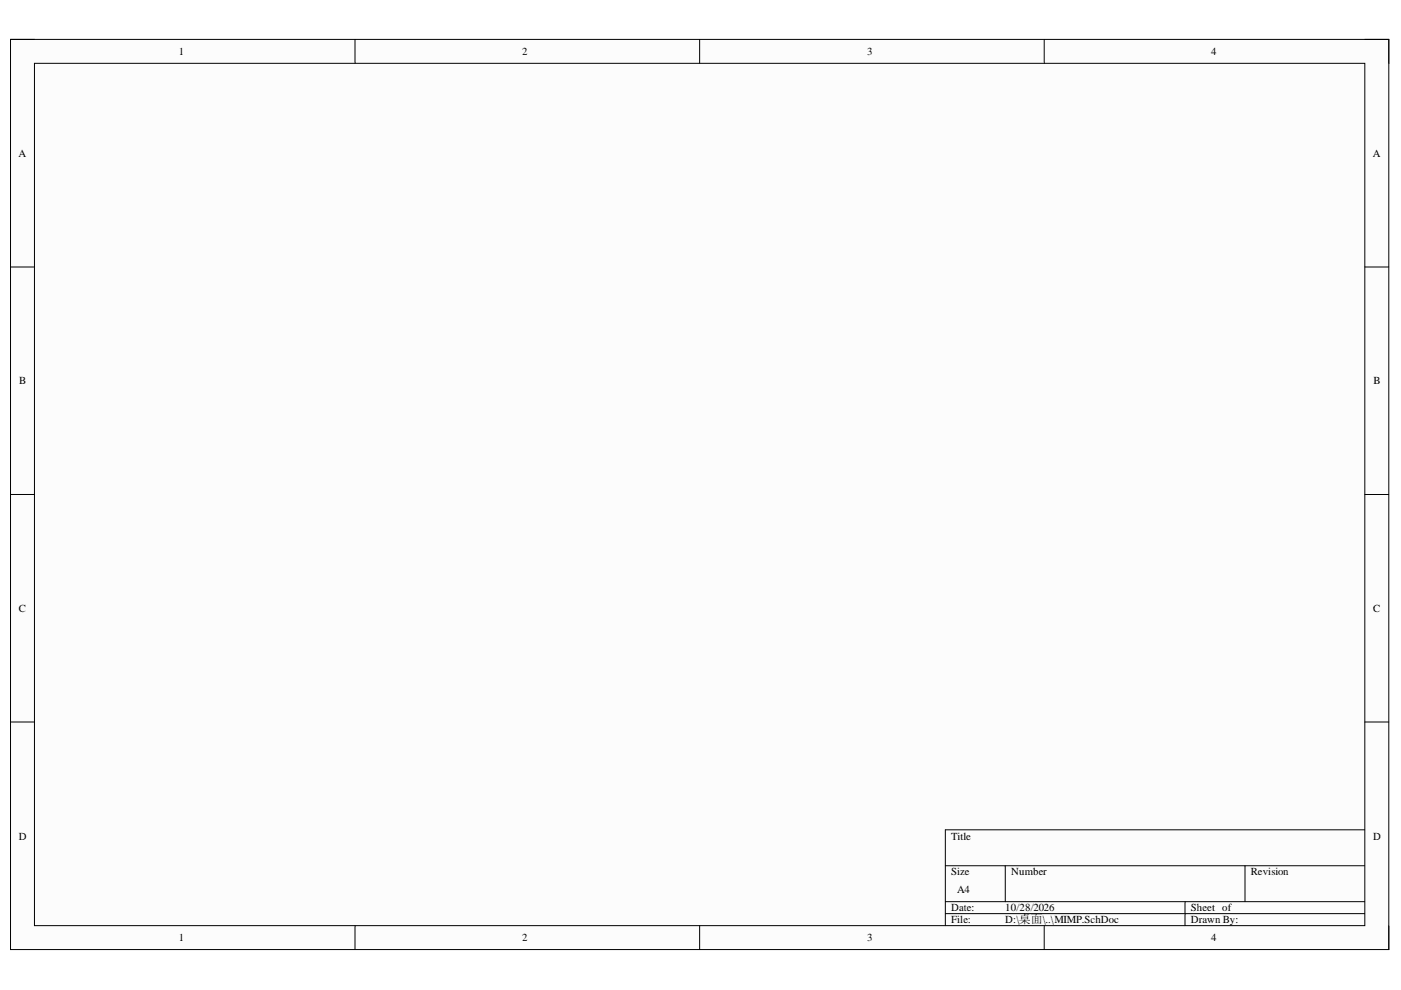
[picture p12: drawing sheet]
<svg xmlns="http://www.w3.org/2000/svg" width="297mm" height="210mm" viewBox="0 0 297 210" stroke-linecap="round" stroke-linejoin="round" font-family="sans-serif">
<defs><g id="words">
<g font-size="2.3">
<text x="37.9" y="11.7">1</text>
<text x="110.7" y="11.7">2</text>
<text x="183.9" y="11.7">3</text>
<text x="256.8" y="11.7">4</text>
<text x="3.9" y="33.3">A</text>
<text x="291" y="33.3">A</text>
<text x="4.1" y="81.5">B</text>
<text x="291.2" y="81.5">B</text>
<text x="4" y="129.7">C</text>
<text x="291.1" y="129.7">C</text>
<text x="4" y="178">D</text>
<text x="201.6" y="178">Title</text>
<text x="291.1" y="178">D</text>
<text x="201.6" y="185.6">Size</text>
<text x="214.4" y="185.6">Number</text>
<text x="265.2" y="185.6">Revision</text>
<text x="202.9" y="189.4">A4</text>
<text x="201.6" y="193.2">Date:</text>
<text x="201.6" y="195.8">File:</text>
<text x="213.1" y="193.2">10/28/2026</text>
<text x="213.1" y="195.8">D:\桌面\..\MIMP.SchDoc</text>
<text x="252.5" y="193.2">Sheet of</text>
<text x="252.5" y="195.8">Drawn By:</text>
<text x="37.9" y="199.6">1</text>
<text x="110.7" y="199.6">2</text>
<text x="183.9" y="199.6">3</text>
<text x="256.8" y="199.6">4</text>
</g>
</g></defs>
<path d="M2.2 8.4h292.3v192.9h-292.3z" fill-rule="evenodd" fill="#fffcf8"/>
<path d="M2.2 8.4h292.3v192.9h-292.3z" fill="none" stroke="#000" stroke-width=".21"/>
<path d="M7.3 13.4h282.1v182.9h-282.1z" fill-rule="evenodd" fill="#fffcf8"/>
<g fill="none" stroke="#000" stroke-width=".21">
<path d="M2.2 8.3h5.1M7.3 13.4h282.1v182.9h-282.1zM75.3 8.3v5.1M148.3 8.3v5.1M221.4 8.4v5M289.4 8.4h5.1v5M2.2 56.6h5.1M289.4 56.6h5.1M2.2 104.8h5.1M289.4 104.8h5.1M2.2 153.1h5.1M289.4 153.1h5.1"/>
<path d="M289.4 175.9h-89v20.4M75.3 196.3v5M148.3 196.3v5M200.4 183.6h89M200.4 191.2h89M200.4 193.7h89M213.1 183.6v7.6M221.4 196.3v5M251.3 191.2v5.1M264 183.6v7.6M294.5 196.3v5"/>
</g>
<use href="#words"/>
</svg>
